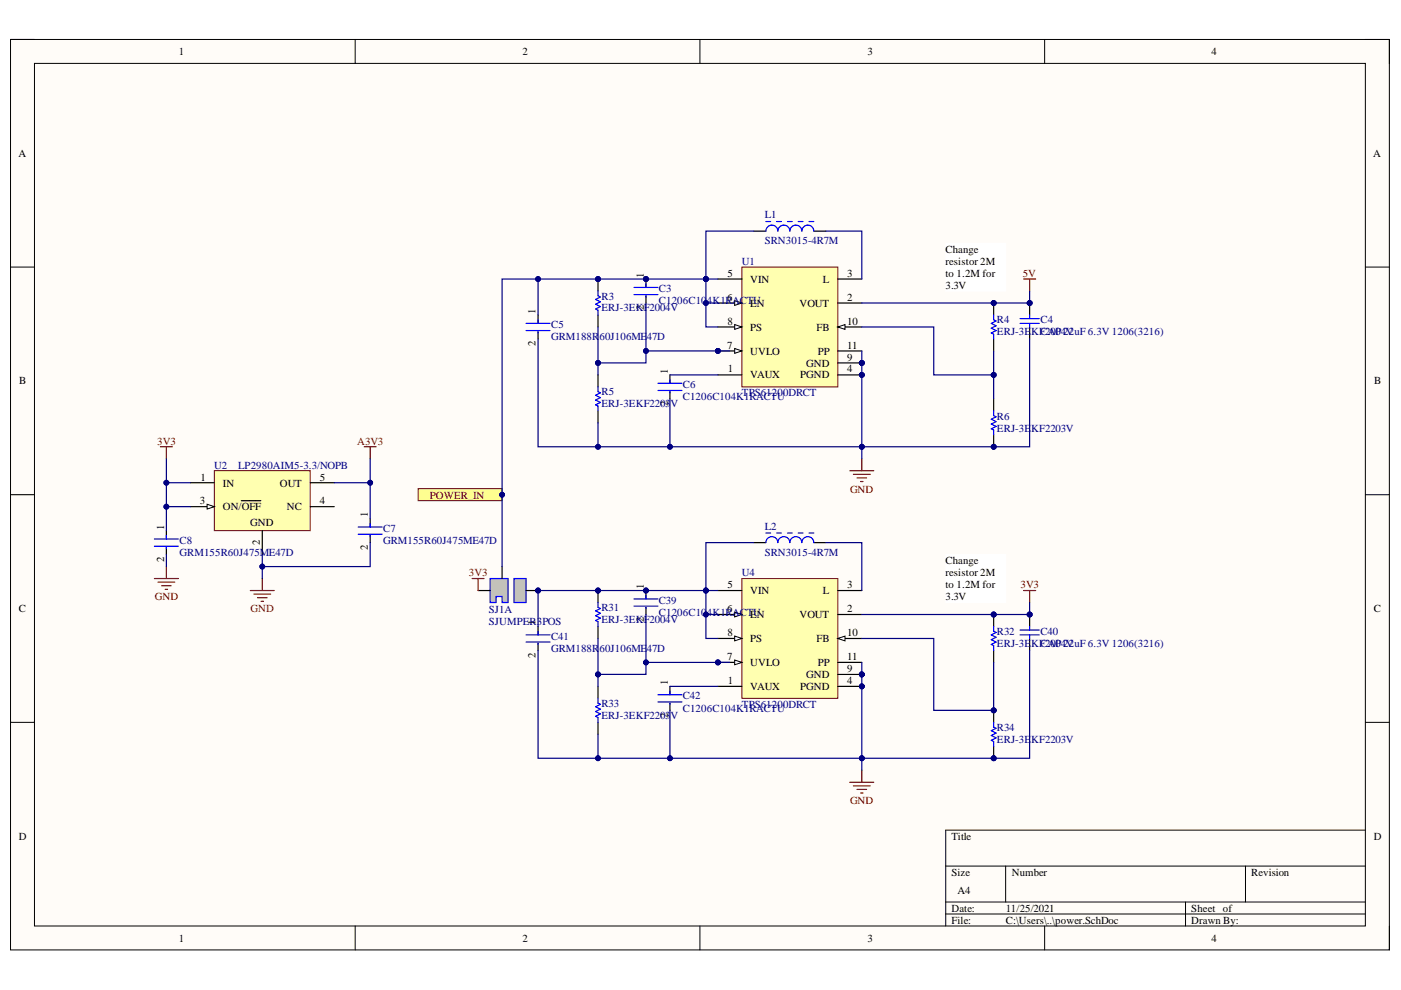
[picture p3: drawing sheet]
<svg xmlns="http://www.w3.org/2000/svg" width="297mm" height="210mm" viewBox="0 0 297 210" stroke-linecap="round" stroke-linejoin="round" font-family="sans-serif">
<defs><g id="words">
<g font-size="2.3">
<text x="37.9" y="11.7">1</text>
<text x="110.8" y="11.7">2</text>
<text x="184" y="11.7">3</text>
<text x="256.9" y="11.7">4</text>
<text x="3.9" y="33.3">A</text>
<text x="291.2" y="33.3">A</text>
<text x="200.5" y="53.6">Change</text>
<text x="136.5" y="58.9" transform="rotate(-90 136.5 58.9)">1</text>
<text x="154.3" y="58.7">5</text>
<text x="159.1" y="60">VIN</text>
<text x="174.5" y="60">L</text>
<text x="179.6" y="58.7">3</text>
<text x="200.5" y="56.1">resistor 2M</text>
<text x="200.5" y="58.7">t</text>
<text x="201.1" y="58.7">o 1.2M for</text>
<text x="136.5" y="65.8" transform="rotate(-90 136.5 65.8)">2</text>
<text x="154.2" y="63.8">6</text>
<text x="169.5" y="65">VOUT</text>
<text x="179.6" y="63.8">2</text>
<text x="200.5" y="61.2">3.3V</text>
<text x="113.6" y="66.5" transform="rotate(-90 113.6 66.5)">1</text>
<text x="154.3" y="68.8">8</text>
<text x="159.1" y="70.1">PS</text>
<text x="173.1" y="70.1">FB</text>
<text x="179.6" y="68.8">10</text>
<text x="113.6" y="73.4" transform="rotate(-90 113.6 73.4)">2</text>
<text x="154.2" y="73.9">7</text>
<text x="159.1" y="75.2">UVLO</text>
<text x="170.9" y="77.7">GND</text>
<text x="173.4" y="75.2">PP</text>
<text x="179.6" y="76.4">9</text>
<text x="179.6" y="73.9">11</text>
<text x="4.1" y="81.5">B</text>
<text x="141.6" y="79.2" transform="rotate(-90 141.6 79.2)">1</text>
<text x="154.3" y="79">1</text>
<text x="159.1" y="80.2">VAUX</text>
<text x="169.7" y="80.2">PGND</text>
<text x="179.6" y="79">4</text>
<text x="291.3" y="81.5">B</text>
<text x="141.6" y="86.1" transform="rotate(-90 141.6 86.1)">2</text>
<text x="42.5" y="101.9">1</text>
<text x="67.8" y="101.9">5</text>
<text x="42.4" y="107">3</text>
<text x="47.2" y="103.2">IN</text>
<text x="59.3" y="103.2">OUT</text>
<text x="67.8" y="107">4</text>
<text x="34.8" y="112.3" transform="rotate(-90 34.8 112.3)">1</text>
<text x="47.2" y="108.2">ON/OFF</text>
<text x="53.1" y="111.5">GND</text>
<text x="60.8" y="108.2">NC</text>
<text x="78" y="109.7" transform="rotate(-90 78 109.7)">1</text>
<text x="34.8" y="119.1" transform="rotate(-90 34.8 119.1)">2</text>
<text x="55.1" y="115.6" transform="rotate(-90 55.1 115.6)">2</text>
<text x="78" y="116.6" transform="rotate(-90 78 116.6)">2</text>
<text x="200.5" y="119.6">Change</text>
<text x="136.5" y="125" transform="rotate(-90 136.5 125)">1</text>
<text x="154.3" y="124.7">5</text>
<text x="159.1" y="126">VIN</text>
<text x="174.5" y="126">L</text>
<text x="179.6" y="124.7">3</text>
<text x="200.5" y="122.2">resistor 2M</text>
<text x="200.5" y="124.7">t</text>
<text x="201.1" y="124.7">o 1.2M for</text>
<text x="4" y="129.8">C</text>
<text x="136.5" y="131.8" transform="rotate(-90 136.5 131.8)">2</text>
<text x="154.2" y="129.8">6</text>
<text x="169.5" y="131.1">VOUT</text>
<text x="179.6" y="129.8">2</text>
<text x="200.5" y="127.3">3.3V</text>
<text x="291.2" y="129.8">C</text>
<text x="113.6" y="132.6" transform="rotate(-90 113.6 132.6)">1</text>
<text x="154.3" y="134.9">8</text>
<text x="159.1" y="136.1">PS</text>
<text x="173.1" y="136.1">FB</text>
<text x="179.6" y="134.9">10</text>
<text x="113.6" y="139.4" transform="rotate(-90 113.6 139.4)">2</text>
<text x="154.2" y="139.9">7</text>
<text x="159.1" y="141.2">UVLO</text>
<text x="170.9" y="143.7">GND</text>
<text x="173.4" y="141.2">PP</text>
<text x="179.6" y="142.5">9</text>
<text x="179.6" y="139.9">11</text>
<text x="141.6" y="145.3" transform="rotate(-90 141.6 145.3)">1</text>
<text x="154.3" y="145">1</text>
<text x="159.1" y="146.3">VAUX</text>
<text x="169.7" y="146.3">PGND</text>
<text x="179.6" y="145">4</text>
<text x="141.6" y="152.2" transform="rotate(-90 141.6 152.2)">2</text>
<text x="4" y="178.1">D</text>
<text x="201.7" y="178.1">Title</text>
<text x="291.2" y="178.1">D</text>
<text x="201.7" y="185.7">Size</text>
<text x="214.5" y="185.7">Number</text>
<text x="265.3" y="185.7">Revision</text>
<text x="203" y="189.5">A4</text>
<text x="201.7" y="193.3">Date:</text>
<text x="201.7" y="195.8">File:</text>
<text x="213.2" y="193.3">11/25/2021</text>
<text x="213.2" y="195.8">C:\Users\..\power.SchDoc</text>
<text x="252.6" y="193.3">Sheet of</text>
<text x="252.6" y="195.8">Drawn By:</text>
<text x="37.9" y="199.6">1</text>
<text x="110.8" y="199.6">2</text>
<text x="184" y="199.6">3</text>
<text x="256.9" y="199.6">4</text>
</g>
<g font-size="2.3" fill="#000080">
<text x="162.1" y="46.3">L1</text>
<text x="162.1" y="51.8">SRN3015-4R7M</text>
<text x="157.3" y="56.1">U1</text>
<text x="127.5" y="63.5">R3</text>
<text x="139.7" y="62">C3</text>
<text x="139.7" y="64.5">C1206C10</text>
<text x="149.9" y="64.5">4K1RACTEUN</text>
<text x="116.9" y="69.6">C5</text>
<text x="127.5" y="66">ERJ-3EKF2004V</text>
<text x="211.4" y="68.6">R4</text>
<text x="211.4" y="71.1">ERJ-3E</text>
<text x="218.6" y="71.1">KF20P22uF 6.3V 1206(3216)</text>
<text x="220.6" y="68.6">C4</text>
<text x="220.6" y="71.1">CA04V</text>
<text x="116.9" y="72.1">GRM188R60J106ME</text>
<text x="137.2" y="72.1">47D</text>
<text x="127.5" y="83.8">R5</text>
<text x="144.8" y="82.3">C6</text>
<text x="127.5" y="86.3">ERJ-3EKF2203</text>
<text x="142.2" y="86.3">V</text>
<text x="144.8" y="84.8">C1206C104K1RACTU</text>
<text x="157.3" y="84.1">TPS61200DRCT</text>
<text x="211.4" y="89">R6</text>
<text x="211.4" y="91.5">ERJ-3E</text>
<text x="218.6" y="91.5">KF2203V</text>
<text x="45.4" y="99.4">U2</text>
<text x="50.5" y="99.4">LP2980AIM5-3.3/NOPB</text>
<text x="81.2" y="112.8">C7</text>
<text x="162.1" y="112.3">L2</text>
<text x="38.1" y="115.3">C8</text>
<text x="38.1" y="117.9">GRM155R60J475ME47D</text>
<text x="81.2" y="115.3">GRM155R60J475ME47D</text>
<text x="162.1" y="117.9">SRN3015-4R7M</text>
<text x="157.3" y="122.2">U4</text>
<text x="103.7" y="130">SJ1A</text>
<text x="127.5" y="129.5">R31</text>
<text x="139.7" y="128">C39</text>
<text x="139.7" y="130.6">C1206C10</text>
<text x="149.9" y="130.6">4K1RACTEUN</text>
<text x="103.7" y="132.6">SJUMPER3POS</text>
<text x="116.9" y="135.6">C41</text>
<text x="127.5" y="132.1">ERJ-3EKF2004V</text>
<text x="211.4" y="134.6">R32</text>
<text x="211.4" y="137.1">ERJ-3E</text>
<text x="218.6" y="137.1">KF20P22uF 6.3V 1206(3216)</text>
<text x="220.6" y="134.6">C40</text>
<text x="220.6" y="137.1">CA04V</text>
<text x="116.9" y="138.2">GRM188R60J106ME</text>
<text x="137.2" y="138.2">47D</text>
<text x="127.5" y="149.9">R33</text>
<text x="144.8" y="148.3">C42</text>
<text x="127.5" y="152.5">ERJ-3EKF2203</text>
<text x="142.2" y="152.5">V</text>
<text x="144.8" y="150.9">C1206C104K1RACTU</text>
<text x="157.3" y="150.2">TPS61200DRCT</text>
<text x="211.4" y="155">R34</text>
<text x="211.4" y="157.5">ERJ-3E</text>
<text x="218.6" y="157.5">KF2203V</text>
</g>
<g font-size="2.3" fill="#800000">
<text x="216.9" y="58.7">5V</text>
<text x="33.3" y="94.3">3V3</text>
<text x="75.7" y="94.3">A3V3</text>
<text x="91.1" y="105.7">POWER_IN</text>
<text x="180.2" y="104.4">GND</text>
<text x="99.4" y="122.2">3V3</text>
<text x="216.4" y="124.7">3V3</text>
<text x="32.8" y="127.3">GND</text>
<text x="53.1" y="129.8">GND</text>
<text x="180.2" y="170.5">GND</text>
</g>
</g></defs>
<path d="M2.2 8.4h292.4v193h-292.4z" fill-rule="evenodd" fill="#fffcf8"/>
<path d="M2.2 8.4h292.4v193h-292.4z" fill="none" stroke="#000" stroke-width=".21"/>
<path d="M7.3 13.4h282.2v182.9h-282.2z" fill-rule="evenodd" fill="#fffcf8"/>
<g fill="none" stroke="#000" stroke-width=".21">
<path d="M2.2 8.4h5.1M7.3 13.4h282.2v182.9h-282.2zM75.3 8.4v5M148.4 8.4v5M221.5 8.4v5M289.5 8.4h5.1v5M2.2 56.6h5.1M289.5 56.6h5.1M2.2 104.9h5.1M289.5 104.9h5.1M2.2 153.1h5.1M289.5 153.1h5.1"/>
<path d="M289.5 176h-89v20.3M75.3 196.3v5.1M148.4 196.3v5.1M200.5 183.6h89M200.5 191.3h89M200.5 193.8h89M213.2 183.6v7.7M221.5 196.3v5.1M251.4 191.3v5M264.1 183.6v7.7M294.6 196.3v5.1"/>
</g>
<path d="M45.4 99.8h20.4v12.7h-20.4z" fill-rule="evenodd" fill="#ffffb0"/>
<path d="M45.4 99.8h20.4v12.7h-20.4z" fill="none" stroke="#800000" stroke-width=".21"/>
<path d="M40.4 102.3h5M40.4 107.4h5M55.6 112.5v5.1M65.8 102.3h5.1M65.8 107.4h5.1" fill="none" stroke="#000" stroke-width=".25"/>
<path d="M43.9 106.9l1.5 .5-1.5 .5z" fill="#f8fcff"/>
<path d="M43.9 106.9l1.5 .5-1.5 .5z" fill="none" stroke="#000" stroke-width=".21"/>
<path d="M35.3 112.5v1.8M35.3 116.1v1.5M51.2 106.2h4.1M78.5 110v1.7M78.5 113.5v1.5" fill="none" stroke="#000" stroke-width=".25"/>
<g fill="none" stroke="#800000" stroke-width=".25">
<path d="M34 94.7h2.5M35.3 94.7v2.6M77.2 94.7h2.6M78.5 94.7v2.6M32.7 122.7h5.1M33.5 123.4h3.6M34.3 124.2h2M35 125h.5M35.3 120.1v2.6M53.1 125.2h5.1M53.8 126h3.6M54.6 126.7h2"/>
<path d="M55.4 127.5h.5M55.6 122.7v2.5"/>
</g>
<path d="M32.7 114.3h5.1M32.7 115.8h5.1M35.3 113.5v.8M35.3 116.1v.2M75.9 111.7h5.1M75.9 113.3h5.1M78.5 111v.7M78.5 113.5v.3" fill="none" stroke="#00f" stroke-width=".25"/>
<circle cx="182.7" cy="79.5" r=".51" fill="#000080"/>
<circle cx="182.7" cy="79.5" r=".51" fill="none" stroke="#000080" stroke-width=".21"/>
<circle cx="152.2" cy="74.4" r=".51" fill="#000080"/>
<circle cx="152.2" cy="74.4" r=".51" fill="none" stroke="#000080" stroke-width=".21"/>
<circle cx="182.7" cy="76.9" r=".51" fill="#000080"/>
<circle cx="182.7" cy="76.9" r=".51" fill="none" stroke="#000080" stroke-width=".21"/>
<path d="M157.3 56.6h20.3v25.4h-20.3z" fill-rule="evenodd" fill="#ffffb0"/>
<path d="M157.3 56.6h20.3v25.4h-20.3z" fill="none" stroke="#800000" stroke-width=".21"/>
<path d="M177.6 59.2h5.1M152.2 79.5h5.1M177.6 79.5h5.1M177.6 64.2h5.1" fill="none" stroke="#000" stroke-width=".25"/>
<circle cx="182.7" cy="79.5" r=".51" fill="#000080"/>
<circle cx="182.7" cy="79.5" r=".51" fill="none" stroke="#000080" stroke-width=".21"/>
<path d="M152.2 59.2h5.1M152.2 64.2h5.1" fill="none" stroke="#000" stroke-width=".25"/>
<path d="M155.8 63.7l1.5 .5-1.5 .6z" fill="#f8fcff"/>
<path d="M155.8 63.7l1.5 .5-1.5 .6z" fill="none" stroke="#000" stroke-width=".21"/>
<path d="M152.2 74.4h5.1" fill="none" stroke="#000" stroke-width=".25"/>
<path d="M155.8 73.9l1.5 .5-1.5 .5z" fill="#f8fcff"/>
<path d="M155.8 73.9l1.5 .5-1.5 .5z" fill="none" stroke="#000" stroke-width=".21"/>
<circle cx="152.2" cy="74.4" r=".51" fill="#000080"/>
<circle cx="152.2" cy="74.4" r=".51" fill="none" stroke="#000080" stroke-width=".21"/>
<path d="M152.2 69.3h5.1" fill="none" stroke="#000" stroke-width=".25"/>
<path d="M155.8 68.8l1.5 .5-1.5 .5z" fill="#f8fcff"/>
<path d="M155.8 68.8l1.5 .5-1.5 .5z" fill="none" stroke="#000" stroke-width=".21"/>
<path d="M177.6 76.9h5.1" fill="none" stroke="#000" stroke-width=".25"/>
<circle cx="182.7" cy="76.9" r=".51" fill="#000080"/>
<circle cx="182.7" cy="76.9" r=".51" fill="none" stroke="#000080" stroke-width=".21"/>
<path d="M177.6 69.3h5.1" fill="none" stroke="#000" stroke-width=".25"/>
<path d="M177.6 69.3l1.6-.5v1z" fill="#f8fcff"/>
<path d="M177.6 69.3l1.6-.5v1z" fill="none" stroke="#000" stroke-width=".21"/>
<path d="M177.6 74.4h5.1" fill="none" stroke="#000" stroke-width=".25"/>
<path d="M217 59.2h2.6M218.3 59.2v2.5M180.2 99.8h5.1M182.7 97.3v2.5M180.9 100.6h3.6M181.7 101.3h2M182.5 102.1h.5" fill="none" stroke="#800000" stroke-width=".25"/>
<path d="M200.5 51.5h12.7v10.2h-12.7z" fill-rule="evenodd" fill="#fff"/>
<path d="M200.5 51.5h12.7v10.2h-12.7z" fill="none" stroke="#fff" stroke-width=".21"/>
<circle cx="137" cy="59.2" r=".51" fill="#000080"/>
<circle cx="137" cy="59.2" r=".51" fill="none" stroke="#000080" stroke-width=".21"/>
<path d="M137 59.2v1.7" fill="none" stroke="#000" stroke-width=".25"/>
<circle cx="137" cy="59.2" r=".51" fill="#000080"/>
<circle cx="137" cy="59.2" r=".51" fill="none" stroke="#000080" stroke-width=".21"/>
<path d="M114.1 66.8v1.8M114.1 70.3v1.6M137 62.7v1.5M142 79.5v1.8M142 83v1.6" fill="none" stroke="#000" stroke-width=".25"/>
<path d="M111.5 68.6h5.1M111.5 70.1h5.1M114.1 67.8v.8M114.1 70.3v.3M134.4 60.9h5.1M134.4 62.5h5.1M137 60.2v.7M137 62.7v.3M139.5 81.3h5.1M139.5 82.8h5.1M142 80.5v.8M142 83v.3" fill="none" stroke="#00f" stroke-width=".25"/>
<circle cx="126.8" cy="59.2" r=".51" fill="#000080"/>
<circle cx="126.8" cy="59.2" r=".51" fill="none" stroke="#000080" stroke-width=".21"/>
<path d="M126.8 59.2v2.5" fill="none" stroke="#000" stroke-width=".25"/>
<circle cx="126.8" cy="59.2" r=".51" fill="#000080"/>
<circle cx="126.8" cy="59.2" r=".51" fill="none" stroke="#000080" stroke-width=".21"/>
<path d="M126.8 66.8v2.5M126.8 79.5v2.5M126.8 87.1v2.5" fill="none" stroke="#000" stroke-width=".25"/>
<path d="M126.8 61.7v1l.5 .3-1 .5 1 .5-1 .5 1 .5-1 .5 .5 .3v1M126.8 82v1l.5 .3-1 .5 1 .5-1 .5 1 .5-1 .5 .5 .3v1" fill="none" stroke="#00f" stroke-width=".25"/>
<circle cx="210.7" cy="94.7" r=".51" fill="#000080"/>
<circle cx="210.7" cy="94.7" r=".51" fill="none" stroke="#000080" stroke-width=".21"/>
<path d="M210.7 84.6v2.5M210.7 92.2v2.5" fill="none" stroke="#000" stroke-width=".25"/>
<circle cx="210.7" cy="94.7" r=".51" fill="#000080"/>
<circle cx="210.7" cy="94.7" r=".51" fill="none" stroke="#000080" stroke-width=".21"/>
<path d="M210.7 87.1v1l.5 .3-1 .5 1 .5-1 .5 1 .5-1 .5 .5 .3v1" fill="none" stroke="#00f" stroke-width=".25"/>
<circle cx="218.3" cy="64.2" r=".51" fill="#000080"/>
<circle cx="218.3" cy="64.2" r=".51" fill="none" stroke="#000080" stroke-width=".21"/>
<path d="M218.3 64.2v2.6M218.3 69.3v2.6" fill="none" stroke="#000" stroke-width=".25"/>
<circle cx="218.3" cy="64.2" r=".51" fill="#000080"/>
<circle cx="218.3" cy="64.2" r=".51" fill="none" stroke="#000080" stroke-width=".21"/>
<path d="M162.4 49a1.27 1.27 0 0 1 1.2-1.3 1.27 1.27 0 0 1 1.3 1.3 1.27 1.27 0 0 1 1.3-1.3 1.27 1.27 0 0 1 1.3 1.3 1.27 1.27 0 0 1 1.2-1.3 1.27 1.27 0 0 1 1.3 1.3 1.27 1.27 0 0 1 1.3-1.3 1.27 1.27 0 0 1 1.2 1.3M162.4 47h1M164.7 47h1M167 47h1M169.2 47h1.1M171.5 47h1M216.3 67.6h4M216.3 68.6h4M218.3 66.8v.8M218.3 68.6v.7" fill="none" stroke="#00f" stroke-width=".25"/>
<path d="M159.8 49h2.6M172.5 49h2.6" fill="none" stroke="#000" stroke-width=".25"/>
<circle cx="210.7" cy="64.2" r=".51" fill="#000080"/>
<circle cx="210.7" cy="64.2" r=".51" fill="none" stroke="#000080" stroke-width=".21"/>
<path d="M210.7 64.2v2.6" fill="none" stroke="#000" stroke-width=".25"/>
<circle cx="210.7" cy="64.2" r=".51" fill="#000080"/>
<circle cx="210.7" cy="64.2" r=".51" fill="none" stroke="#000080" stroke-width=".21"/>
<path d="M210.7 71.9v2.5" fill="none" stroke="#000" stroke-width=".25"/>
<path d="M210.7 66.8v1l.5 .3-1 .5 1 .5-1 .5 1 .5-1 .5 .5 .3v1" fill="none" stroke="#00f" stroke-width=".25"/>
<circle cx="182.7" cy="145.5" r=".51" fill="#000080"/>
<circle cx="182.7" cy="145.5" r=".51" fill="none" stroke="#000080" stroke-width=".21"/>
<circle cx="152.2" cy="140.4" r=".51" fill="#000080"/>
<circle cx="152.2" cy="140.4" r=".51" fill="none" stroke="#000080" stroke-width=".21"/>
<circle cx="182.7" cy="143" r=".51" fill="#000080"/>
<circle cx="182.7" cy="143" r=".51" fill="none" stroke="#000080" stroke-width=".21"/>
<path d="M157.3 122.7h20.3v25.4h-20.3z" fill-rule="evenodd" fill="#ffffb0"/>
<path d="M157.3 122.7h20.3v25.4h-20.3z" fill="none" stroke="#800000" stroke-width=".21"/>
<path d="M177.6 130.3h5.1M177.6 125.2h5.1M152.2 145.5h5.1M177.6 145.5h5.1" fill="none" stroke="#000" stroke-width=".25"/>
<circle cx="182.7" cy="145.5" r=".51" fill="#000080"/>
<circle cx="182.7" cy="145.5" r=".51" fill="none" stroke="#000080" stroke-width=".21"/>
<path d="M152.2 125.2h5.1M152.2 130.3h5.1" fill="none" stroke="#000" stroke-width=".25"/>
<path d="M155.8 129.8l1.5 .5-1.5 .5z" fill="#f8fcff"/>
<path d="M155.8 129.8l1.5 .5-1.5 .5z" fill="none" stroke="#000" stroke-width=".21"/>
<path d="M152.2 140.4h5.1" fill="none" stroke="#000" stroke-width=".25"/>
<path d="M155.8 139.9l1.5 .5-1.5 .6z" fill="#f8fcff"/>
<path d="M155.8 139.9l1.5 .5-1.5 .6z" fill="none" stroke="#000" stroke-width=".21"/>
<circle cx="152.2" cy="140.4" r=".51" fill="#000080"/>
<circle cx="152.2" cy="140.4" r=".51" fill="none" stroke="#000080" stroke-width=".21"/>
<path d="M152.2 135.4h5.1" fill="none" stroke="#000" stroke-width=".25"/>
<path d="M155.8 134.9l1.5 .5-1.5 .5z" fill="#f8fcff"/>
<path d="M155.8 134.9l1.5 .5-1.5 .5z" fill="none" stroke="#000" stroke-width=".21"/>
<path d="M177.6 143h5.1" fill="none" stroke="#000" stroke-width=".25"/>
<circle cx="182.7" cy="143" r=".51" fill="#000080"/>
<circle cx="182.7" cy="143" r=".51" fill="none" stroke="#000080" stroke-width=".21"/>
<path d="M177.6 135.4h5.1" fill="none" stroke="#000" stroke-width=".25"/>
<path d="M177.6 135.4l1.6-.5v1z" fill="#f8fcff"/>
<path d="M177.6 135.4l1.6-.5v1z" fill="none" stroke="#000" stroke-width=".21"/>
<path d="M177.6 140.4h5.1" fill="none" stroke="#000" stroke-width=".25"/>
<path d="M200.5 117.6h12.7v10.2h-12.7z" fill-rule="evenodd" fill="#fff"/>
<path d="M200.5 117.6h12.7v10.2h-12.7z" fill="none" stroke="#fff" stroke-width=".21"/>
<circle cx="137" cy="125.2" r=".51" fill="#000080"/>
<circle cx="137" cy="125.2" r=".51" fill="none" stroke="#000080" stroke-width=".21"/>
<path d="M137 125.2v1.8" fill="none" stroke="#000" stroke-width=".25"/>
<circle cx="137" cy="125.2" r=".51" fill="#000080"/>
<circle cx="137" cy="125.2" r=".51" fill="none" stroke="#000080" stroke-width=".21"/>
<path d="M114.1 132.8v1.8M114.1 136.4v1.5M137 128.8v1.5M142 145.5v1.8M142 149.1v1.5" fill="none" stroke="#000" stroke-width=".25"/>
<path d="M111.5 134.6h5.1M111.5 136.1h5.1M114.1 133.8v.8M114.1 136.4v.2M134.4 127h5.1M134.4 128.5h5.1M137 126.2v.8M137 128.8v.2M139.5 147.3h5.1M139.5 148.8h5.1M142 146.5v.8M142 149.1v.2" fill="none" stroke="#00f" stroke-width=".25"/>
<circle cx="126.8" cy="125.2" r=".51" fill="#000080"/>
<circle cx="126.8" cy="125.2" r=".51" fill="none" stroke="#000080" stroke-width=".21"/>
<path d="M126.8 125.2v2.5" fill="none" stroke="#000" stroke-width=".25"/>
<circle cx="126.8" cy="125.2" r=".51" fill="#000080"/>
<circle cx="126.8" cy="125.2" r=".51" fill="none" stroke="#000080" stroke-width=".21"/>
<path d="M126.8 132.8v2.6M126.8 145.5v2.6M126.8 153.1v2.6" fill="none" stroke="#000" stroke-width=".25"/>
<path d="M126.8 127.7v1.1l.5 .2-1 .5 1 .5-1 .5 1 .6-1 .5 .5 .2v1M126.8 148.1v1l.5 .2-1 .5 1 .6-1 .5 1 .5-1 .5 .5 .2v1" fill="none" stroke="#00f" stroke-width=".25"/>
<circle cx="210.7" cy="150.6" r=".51" fill="#000080"/>
<circle cx="210.7" cy="150.6" r=".51" fill="none" stroke="#000080" stroke-width=".21"/>
<circle cx="210.7" cy="160.8" r=".51" fill="#000080"/>
<circle cx="210.7" cy="160.8" r=".51" fill="none" stroke="#000080" stroke-width=".21"/>
<path d="M210.7 150.6v2.5" fill="none" stroke="#000" stroke-width=".25"/>
<circle cx="210.7" cy="150.6" r=".51" fill="#000080"/>
<circle cx="210.7" cy="150.6" r=".51" fill="none" stroke="#000080" stroke-width=".21"/>
<path d="M210.7 158.2v2.6" fill="none" stroke="#000" stroke-width=".25"/>
<circle cx="210.7" cy="160.8" r=".51" fill="#000080"/>
<circle cx="210.7" cy="160.8" r=".51" fill="none" stroke="#000080" stroke-width=".21"/>
<path d="M210.7 153.1v1.1l.5 .2-1 .5 1 .5-1 .5 1 .5-1 .6 .5 .2v1" fill="none" stroke="#00f" stroke-width=".25"/>
<circle cx="218.3" cy="130.3" r=".51" fill="#000080"/>
<circle cx="218.3" cy="130.3" r=".51" fill="none" stroke="#000080" stroke-width=".21"/>
<path d="M218.3 130.3v2.5M218.3 135.4v2.5" fill="none" stroke="#000" stroke-width=".25"/>
<circle cx="218.3" cy="130.3" r=".51" fill="#000080"/>
<circle cx="218.3" cy="130.3" r=".51" fill="none" stroke="#000080" stroke-width=".21"/>
<path d="M162.4 115a1.27 1.27 0 0 1 1.2-1.2 1.27 1.27 0 0 1 1.3 1.2 1.27 1.27 0 0 1 1.3-1.2 1.27 1.27 0 0 1 1.3 1.2 1.27 1.27 0 0 1 1.2-1.2 1.27 1.27 0 0 1 1.3 1.2 1.27 1.27 0 0 1 1.3-1.2 1.27 1.27 0 0 1 1.2 1.2M162.4 113h1M164.7 113h1M167 113h1M169.2 113h1.1M171.5 113h1M216.3 133.6h4M216.3 134.6h4M218.3 132.8v.8M218.3 134.6v.8" fill="none" stroke="#00f" stroke-width=".25"/>
<path d="M159.8 115h2.6M172.5 115h2.6" fill="none" stroke="#000" stroke-width=".25"/>
<circle cx="210.7" cy="130.3" r=".51" fill="#000080"/>
<circle cx="210.7" cy="130.3" r=".51" fill="none" stroke="#000080" stroke-width=".21"/>
<path d="M210.7 130.3v2.5" fill="none" stroke="#000" stroke-width=".25"/>
<circle cx="210.7" cy="130.3" r=".51" fill="#000080"/>
<circle cx="210.7" cy="130.3" r=".51" fill="none" stroke="#000080" stroke-width=".21"/>
<path d="M210.7 137.9v2.5" fill="none" stroke="#000" stroke-width=".25"/>
<path d="M210.7 132.8v1l.5 .3-1 .5 1 .5-1 .5 1 .5-1 .5 .5 .3v1" fill="none" stroke="#00f" stroke-width=".25"/>
<path d="M217 125.2h2.6M218.3 125.2v2.6" fill="none" stroke="#800000" stroke-width=".25"/>
<circle cx="114.1" cy="125.2" r=".51" fill="#000080"/>
<circle cx="114.1" cy="125.2" r=".51" fill="none" stroke="#000080" stroke-width=".21"/>
<path d="M109 122.7h2.5v5h-2.5z" fill-rule="evenodd" fill="#c0c0c0"/>
<path d="M109 122.7h2.5v5h-2.5z" fill="none" stroke="#00f" stroke-width=".25"/>
<path d="M103.9 122.7h3.8v5h-1.2v-1.2h-1.3v1.2h-1.3z" fill-rule="evenodd" fill="#c0c0c0"/>
<path d="M103.9 122.7h3.8v5h-1.2v-1.2h-1.3v1.2h-1.3z" fill="none" stroke="#00f" stroke-width=".25"/>
<path d="M101.4 125.2h2.5M106.5 120.1v2.6M111.5 125.2h2.6" fill="none" stroke="#000" stroke-width=".25"/>
<circle cx="114.1" cy="125.2" r=".51" fill="#000080"/>
<circle cx="114.1" cy="125.2" r=".51" fill="none" stroke="#000080" stroke-width=".21"/>
<path d="M88.7 103.6h17.8v2.6h-17.8z" fill-rule="evenodd" fill="#ffff80"/>
<path d="M88.7 103.6h17.8v2.6h-17.8z" fill="none" stroke="#800000" stroke-width=".21"/>
<circle cx="106.4" cy="104.9" r=".51" fill="#000080"/>
<circle cx="106.4" cy="104.9" r=".51" fill="none" stroke="#000080" stroke-width=".21"/>
<path d="M100.1 122.7h2.5M101.4 122.7v2.5M180.2 165.9h5.1M180.9 166.6h3.6M181.7 167.4h2M182.5 168.1h.5M182.7 163.3v2.6" fill="none" stroke="#800000" stroke-width=".25"/>
<path d="M35.3 97.3v15.2" fill="none" stroke="#000080" stroke-width=".25"/>
<circle cx="35.3" cy="102.3" r=".51" fill="#000080"/>
<circle cx="35.3" cy="102.3" r=".51" fill="none" stroke="#000080" stroke-width=".21"/>
<circle cx="35.3" cy="107.4" r=".51" fill="#000080"/>
<circle cx="35.3" cy="107.4" r=".51" fill="none" stroke="#000080" stroke-width=".21"/>
<path d="M35.3 102.3h5.1" fill="none" stroke="#000080" stroke-width=".25"/>
<circle cx="35.3" cy="102.3" r=".51" fill="#000080"/>
<circle cx="35.3" cy="102.3" r=".51" fill="none" stroke="#000080" stroke-width=".21"/>
<path d="M35.3 107.4h5.1" fill="none" stroke="#000080" stroke-width=".25"/>
<circle cx="35.3" cy="107.4" r=".51" fill="#000080"/>
<circle cx="35.3" cy="107.4" r=".51" fill="none" stroke="#000080" stroke-width=".21"/>
<path d="M78.5 97.3v5h-7.6" fill="none" stroke="#000080" stroke-width=".25"/>
<circle cx="78.5" cy="102.3" r=".51" fill="#000080"/>
<circle cx="78.5" cy="102.3" r=".51" fill="none" stroke="#000080" stroke-width=".21"/>
<path d="M78.5 102.3v7.7" fill="none" stroke="#000080" stroke-width=".25"/>
<circle cx="78.5" cy="102.3" r=".51" fill="#000080"/>
<circle cx="78.5" cy="102.3" r=".51" fill="none" stroke="#000080" stroke-width=".21"/>
<path d="M55.6 117.6v5.1" fill="none" stroke="#000080" stroke-width=".25"/>
<circle cx="55.6" cy="120.1" r=".51" fill="#000080"/>
<circle cx="55.6" cy="120.1" r=".51" fill="none" stroke="#000080" stroke-width=".21"/>
<path d="M35.3 117.6v2.5M78.5 115v5.1h-22.9" fill="none" stroke="#000080" stroke-width=".25"/>
<circle cx="55.6" cy="120.1" r=".51" fill="#000080"/>
<circle cx="55.6" cy="120.1" r=".51" fill="none" stroke="#000080" stroke-width=".21"/>
<path d="M149.7 59.2v10.1h2.5" fill="none" stroke="#000080" stroke-width=".25"/>
<circle cx="149.7" cy="64.2" r=".51" fill="#000080"/>
<circle cx="149.7" cy="64.2" r=".51" fill="none" stroke="#000080" stroke-width=".21"/>
<circle cx="149.7" cy="59.2" r=".51" fill="#000080"/>
<circle cx="149.7" cy="59.2" r=".51" fill="none" stroke="#000080" stroke-width=".21"/>
<path d="M218.3 61.7v2.5h-35.6" fill="none" stroke="#000080" stroke-width=".25"/>
<circle cx="218.3" cy="64.2" r=".51" fill="#000080"/>
<circle cx="218.3" cy="64.2" r=".51" fill="none" stroke="#000080" stroke-width=".21"/>
<circle cx="210.7" cy="64.2" r=".51" fill="#000080"/>
<circle cx="210.7" cy="64.2" r=".51" fill="none" stroke="#000080" stroke-width=".21"/>
<path d="M114.1 71.9v22.8h12.7" fill="none" stroke="#000080" stroke-width=".25"/>
<circle cx="126.8" cy="94.7" r=".51" fill="#000080"/>
<circle cx="126.8" cy="94.7" r=".51" fill="none" stroke="#000080" stroke-width=".21"/>
<path d="M126.8 89.7v5h55.9" fill="none" stroke="#000080" stroke-width=".25"/>
<circle cx="126.8" cy="94.7" r=".51" fill="#000080"/>
<circle cx="126.8" cy="94.7" r=".51" fill="none" stroke="#000080" stroke-width=".21"/>
<circle cx="142" cy="94.7" r=".51" fill="#000080"/>
<circle cx="142" cy="94.7" r=".51" fill="none" stroke="#000080" stroke-width=".21"/>
<circle cx="182.7" cy="94.7" r=".51" fill="#000080"/>
<circle cx="182.7" cy="94.7" r=".51" fill="none" stroke="#000080" stroke-width=".21"/>
<path d="M175.1 49h7.6v10.2M142 79.5h10.2M142 84.6v10.1" fill="none" stroke="#000080" stroke-width=".25"/>
<circle cx="142" cy="94.7" r=".51" fill="#000080"/>
<circle cx="142" cy="94.7" r=".51" fill="none" stroke="#000080" stroke-width=".21"/>
<path d="M182.7 74.4v2.5" fill="none" stroke="#000080" stroke-width=".25"/>
<circle cx="182.7" cy="76.9" r=".51" fill="#000080"/>
<circle cx="182.7" cy="76.9" r=".51" fill="none" stroke="#000080" stroke-width=".21"/>
<path d="M182.7 76.9v20.4" fill="none" stroke="#000080" stroke-width=".25"/>
<circle cx="182.7" cy="76.9" r=".51" fill="#000080"/>
<circle cx="182.7" cy="76.9" r=".51" fill="none" stroke="#000080" stroke-width=".21"/>
<circle cx="182.7" cy="79.5" r=".51" fill="#000080"/>
<circle cx="182.7" cy="79.5" r=".51" fill="none" stroke="#000080" stroke-width=".21"/>
<circle cx="182.7" cy="94.7" r=".51" fill="#000080"/>
<circle cx="182.7" cy="94.7" r=".51" fill="none" stroke="#000080" stroke-width=".21"/>
<path d="M159.8 49h-10.1v10.2" fill="none" stroke="#000080" stroke-width=".25"/>
<circle cx="149.7" cy="59.2" r=".51" fill="#000080"/>
<circle cx="149.7" cy="59.2" r=".51" fill="none" stroke="#000080" stroke-width=".21"/>
<path d="M149.7 59.2h2.5" fill="none" stroke="#000080" stroke-width=".25"/>
<circle cx="149.7" cy="59.2" r=".51" fill="#000080"/>
<circle cx="149.7" cy="59.2" r=".51" fill="none" stroke="#000080" stroke-width=".21"/>
<path d="M149.7 64.2h2.5" fill="none" stroke="#000080" stroke-width=".25"/>
<circle cx="149.7" cy="64.2" r=".51" fill="#000080"/>
<circle cx="149.7" cy="64.2" r=".51" fill="none" stroke="#000080" stroke-width=".21"/>
<path d="M154.8 74.4h-17.8v2.5h-10.2" fill="none" stroke="#000080" stroke-width=".25"/>
<circle cx="126.8" cy="76.9" r=".51" fill="#000080"/>
<circle cx="126.8" cy="76.9" r=".51" fill="none" stroke="#000080" stroke-width=".21"/>
<circle cx="137" cy="74.4" r=".51" fill="#000080"/>
<circle cx="137" cy="74.4" r=".51" fill="none" stroke="#000080" stroke-width=".21"/>
<circle cx="152.2" cy="74.4" r=".51" fill="#000080"/>
<circle cx="152.2" cy="74.4" r=".51" fill="none" stroke="#000080" stroke-width=".21"/>
<path d="M126.8 76.9v2.6" fill="none" stroke="#000080" stroke-width=".25"/>
<circle cx="126.8" cy="76.9" r=".51" fill="#000080"/>
<circle cx="126.8" cy="76.9" r=".51" fill="none" stroke="#000080" stroke-width=".21"/>
<path d="M126.8 69.3v7.6" fill="none" stroke="#000080" stroke-width=".25"/>
<circle cx="126.8" cy="76.9" r=".51" fill="#000080"/>
<circle cx="126.8" cy="76.9" r=".51" fill="none" stroke="#000080" stroke-width=".21"/>
<path d="M137 64.2v10.2" fill="none" stroke="#000080" stroke-width=".25"/>
<circle cx="137" cy="74.4" r=".51" fill="#000080"/>
<circle cx="137" cy="74.4" r=".51" fill="none" stroke="#000080" stroke-width=".21"/>
<path d="M218.3 71.9v22.8h-35.6" fill="none" stroke="#000080" stroke-width=".25"/>
<circle cx="210.7" cy="94.7" r=".51" fill="#000080"/>
<circle cx="210.7" cy="94.7" r=".51" fill="none" stroke="#000080" stroke-width=".21"/>
<circle cx="182.7" cy="94.7" r=".51" fill="#000080"/>
<circle cx="182.7" cy="94.7" r=".51" fill="none" stroke="#000080" stroke-width=".21"/>
<path d="M149.7 125.2v10.2h2.5" fill="none" stroke="#000080" stroke-width=".25"/>
<circle cx="149.7" cy="130.3" r=".51" fill="#000080"/>
<circle cx="149.7" cy="130.3" r=".51" fill="none" stroke="#000080" stroke-width=".21"/>
<circle cx="149.7" cy="125.2" r=".51" fill="#000080"/>
<circle cx="149.7" cy="125.2" r=".51" fill="none" stroke="#000080" stroke-width=".21"/>
<path d="M218.3 127.8v2.5h-35.6" fill="none" stroke="#000080" stroke-width=".25"/>
<circle cx="218.3" cy="130.3" r=".51" fill="#000080"/>
<circle cx="218.3" cy="130.3" r=".51" fill="none" stroke="#000080" stroke-width=".21"/>
<circle cx="210.7" cy="130.3" r=".51" fill="#000080"/>
<circle cx="210.7" cy="130.3" r=".51" fill="none" stroke="#000080" stroke-width=".21"/>
<path d="M114.1 137.9v22.9h12.7" fill="none" stroke="#000080" stroke-width=".25"/>
<circle cx="126.8" cy="160.8" r=".51" fill="#000080"/>
<circle cx="126.8" cy="160.8" r=".51" fill="none" stroke="#000080" stroke-width=".21"/>
<path d="M126.8 155.7v5.1h55.9" fill="none" stroke="#000080" stroke-width=".25"/>
<circle cx="126.8" cy="160.8" r=".51" fill="#000080"/>
<circle cx="126.8" cy="160.8" r=".51" fill="none" stroke="#000080" stroke-width=".21"/>
<circle cx="142" cy="160.8" r=".51" fill="#000080"/>
<circle cx="142" cy="160.8" r=".51" fill="none" stroke="#000080" stroke-width=".21"/>
<circle cx="182.7" cy="160.8" r=".51" fill="#000080"/>
<circle cx="182.7" cy="160.8" r=".51" fill="none" stroke="#000080" stroke-width=".21"/>
<path d="M175.1 115h7.6v10.2M142 145.5h10.2M142 150.6v10.2" fill="none" stroke="#000080" stroke-width=".25"/>
<circle cx="142" cy="160.8" r=".51" fill="#000080"/>
<circle cx="142" cy="160.8" r=".51" fill="none" stroke="#000080" stroke-width=".21"/>
<path d="M182.7 140.4v2.6" fill="none" stroke="#000080" stroke-width=".25"/>
<circle cx="182.7" cy="143" r=".51" fill="#000080"/>
<circle cx="182.7" cy="143" r=".51" fill="none" stroke="#000080" stroke-width=".21"/>
<path d="M182.7 143v20.3" fill="none" stroke="#000080" stroke-width=".25"/>
<circle cx="182.7" cy="143" r=".51" fill="#000080"/>
<circle cx="182.7" cy="143" r=".51" fill="none" stroke="#000080" stroke-width=".21"/>
<circle cx="182.7" cy="145.5" r=".51" fill="#000080"/>
<circle cx="182.7" cy="145.5" r=".51" fill="none" stroke="#000080" stroke-width=".21"/>
<circle cx="182.7" cy="160.8" r=".51" fill="#000080"/>
<circle cx="182.7" cy="160.8" r=".51" fill="none" stroke="#000080" stroke-width=".21"/>
<path d="M159.8 115h-10.1v10.2" fill="none" stroke="#000080" stroke-width=".25"/>
<circle cx="149.7" cy="125.2" r=".51" fill="#000080"/>
<circle cx="149.7" cy="125.2" r=".51" fill="none" stroke="#000080" stroke-width=".21"/>
<path d="M149.7 125.2h2.5" fill="none" stroke="#000080" stroke-width=".25"/>
<circle cx="149.7" cy="125.2" r=".51" fill="#000080"/>
<circle cx="149.7" cy="125.2" r=".51" fill="none" stroke="#000080" stroke-width=".21"/>
<path d="M149.7 130.3h2.5" fill="none" stroke="#000080" stroke-width=".25"/>
<circle cx="149.7" cy="130.3" r=".51" fill="#000080"/>
<circle cx="149.7" cy="130.3" r=".51" fill="none" stroke="#000080" stroke-width=".21"/>
<path d="M154.8 140.4h-17.8v2.6h-10.2" fill="none" stroke="#000080" stroke-width=".25"/>
<circle cx="126.8" cy="143" r=".51" fill="#000080"/>
<circle cx="126.8" cy="143" r=".51" fill="none" stroke="#000080" stroke-width=".21"/>
<circle cx="137" cy="140.4" r=".51" fill="#000080"/>
<circle cx="137" cy="140.4" r=".51" fill="none" stroke="#000080" stroke-width=".21"/>
<circle cx="152.2" cy="140.4" r=".51" fill="#000080"/>
<circle cx="152.2" cy="140.4" r=".51" fill="none" stroke="#000080" stroke-width=".21"/>
<path d="M126.8 143v2.5" fill="none" stroke="#000080" stroke-width=".25"/>
<circle cx="126.8" cy="143" r=".51" fill="#000080"/>
<circle cx="126.8" cy="143" r=".51" fill="none" stroke="#000080" stroke-width=".21"/>
<path d="M126.8 135.4v7.6" fill="none" stroke="#000080" stroke-width=".25"/>
<circle cx="126.8" cy="143" r=".51" fill="#000080"/>
<circle cx="126.8" cy="143" r=".51" fill="none" stroke="#000080" stroke-width=".21"/>
<path d="M137 130.3v10.1" fill="none" stroke="#000080" stroke-width=".25"/>
<circle cx="137" cy="140.4" r=".51" fill="#000080"/>
<circle cx="137" cy="140.4" r=".51" fill="none" stroke="#000080" stroke-width=".21"/>
<path d="M182.7 135.4h15.3v15.2h12.7v-10.2" fill="none" stroke="#000080" stroke-width=".25"/>
<circle cx="210.7" cy="150.6" r=".51" fill="#000080"/>
<circle cx="210.7" cy="150.6" r=".51" fill="none" stroke="#000080" stroke-width=".21"/>
<path d="M149.7 125.2h-35.6v7.6" fill="none" stroke="#000080" stroke-width=".25"/>
<circle cx="149.7" cy="125.2" r=".51" fill="#000080"/>
<circle cx="149.7" cy="125.2" r=".51" fill="none" stroke="#000080" stroke-width=".21"/>
<circle cx="137" cy="125.2" r=".51" fill="#000080"/>
<circle cx="137" cy="125.2" r=".51" fill="none" stroke="#000080" stroke-width=".21"/>
<circle cx="126.8" cy="125.2" r=".51" fill="#000080"/>
<circle cx="126.8" cy="125.2" r=".51" fill="none" stroke="#000080" stroke-width=".21"/>
<circle cx="114.1" cy="125.2" r=".51" fill="#000080"/>
<circle cx="114.1" cy="125.2" r=".51" fill="none" stroke="#000080" stroke-width=".21"/>
<path d="M218.3 137.9v22.9h-35.6" fill="none" stroke="#000080" stroke-width=".25"/>
<circle cx="210.7" cy="160.8" r=".51" fill="#000080"/>
<circle cx="210.7" cy="160.8" r=".51" fill="none" stroke="#000080" stroke-width=".21"/>
<circle cx="182.7" cy="160.8" r=".51" fill="#000080"/>
<circle cx="182.7" cy="160.8" r=".51" fill="none" stroke="#000080" stroke-width=".21"/>
<path d="M114.1 59.2h-7.6v60.9" fill="none" stroke="#000080" stroke-width=".25"/>
<circle cx="114.1" cy="59.2" r=".51" fill="#000080"/>
<circle cx="114.1" cy="59.2" r=".51" fill="none" stroke="#000080" stroke-width=".21"/>
<circle cx="106.4" cy="104.9" r=".51" fill="#000080"/>
<circle cx="106.4" cy="104.9" r=".51" fill="none" stroke="#000080" stroke-width=".21"/>
<path d="M149.7 59.2h-35.6v7.6" fill="none" stroke="#000080" stroke-width=".25"/>
<circle cx="114.1" cy="59.2" r=".51" fill="#000080"/>
<circle cx="114.1" cy="59.2" r=".51" fill="none" stroke="#000080" stroke-width=".21"/>
<circle cx="126.8" cy="59.2" r=".51" fill="#000080"/>
<circle cx="126.8" cy="59.2" r=".51" fill="none" stroke="#000080" stroke-width=".21"/>
<circle cx="137" cy="59.2" r=".51" fill="#000080"/>
<circle cx="137" cy="59.2" r=".51" fill="none" stroke="#000080" stroke-width=".21"/>
<circle cx="149.7" cy="59.2" r=".51" fill="#000080"/>
<circle cx="149.7" cy="59.2" r=".51" fill="none" stroke="#000080" stroke-width=".21"/>
<path d="M182.7 69.3h15.3v10.2h12.7" fill="none" stroke="#000080" stroke-width=".25"/>
<circle cx="210.7" cy="79.5" r=".51" fill="#000080"/>
<circle cx="210.7" cy="79.5" r=".51" fill="none" stroke="#000080" stroke-width=".21"/>
<path d="M210.7 79.5v5.1" fill="none" stroke="#000080" stroke-width=".25"/>
<circle cx="210.7" cy="79.5" r=".51" fill="#000080"/>
<circle cx="210.7" cy="79.5" r=".51" fill="none" stroke="#000080" stroke-width=".21"/>
<path d="M210.7 74.4v5.1" fill="none" stroke="#000080" stroke-width=".25"/>
<circle cx="210.7" cy="79.5" r=".51" fill="#000080"/>
<circle cx="210.7" cy="79.5" r=".51" fill="none" stroke="#000080" stroke-width=".21"/>
<use href="#words"/>
</svg>
